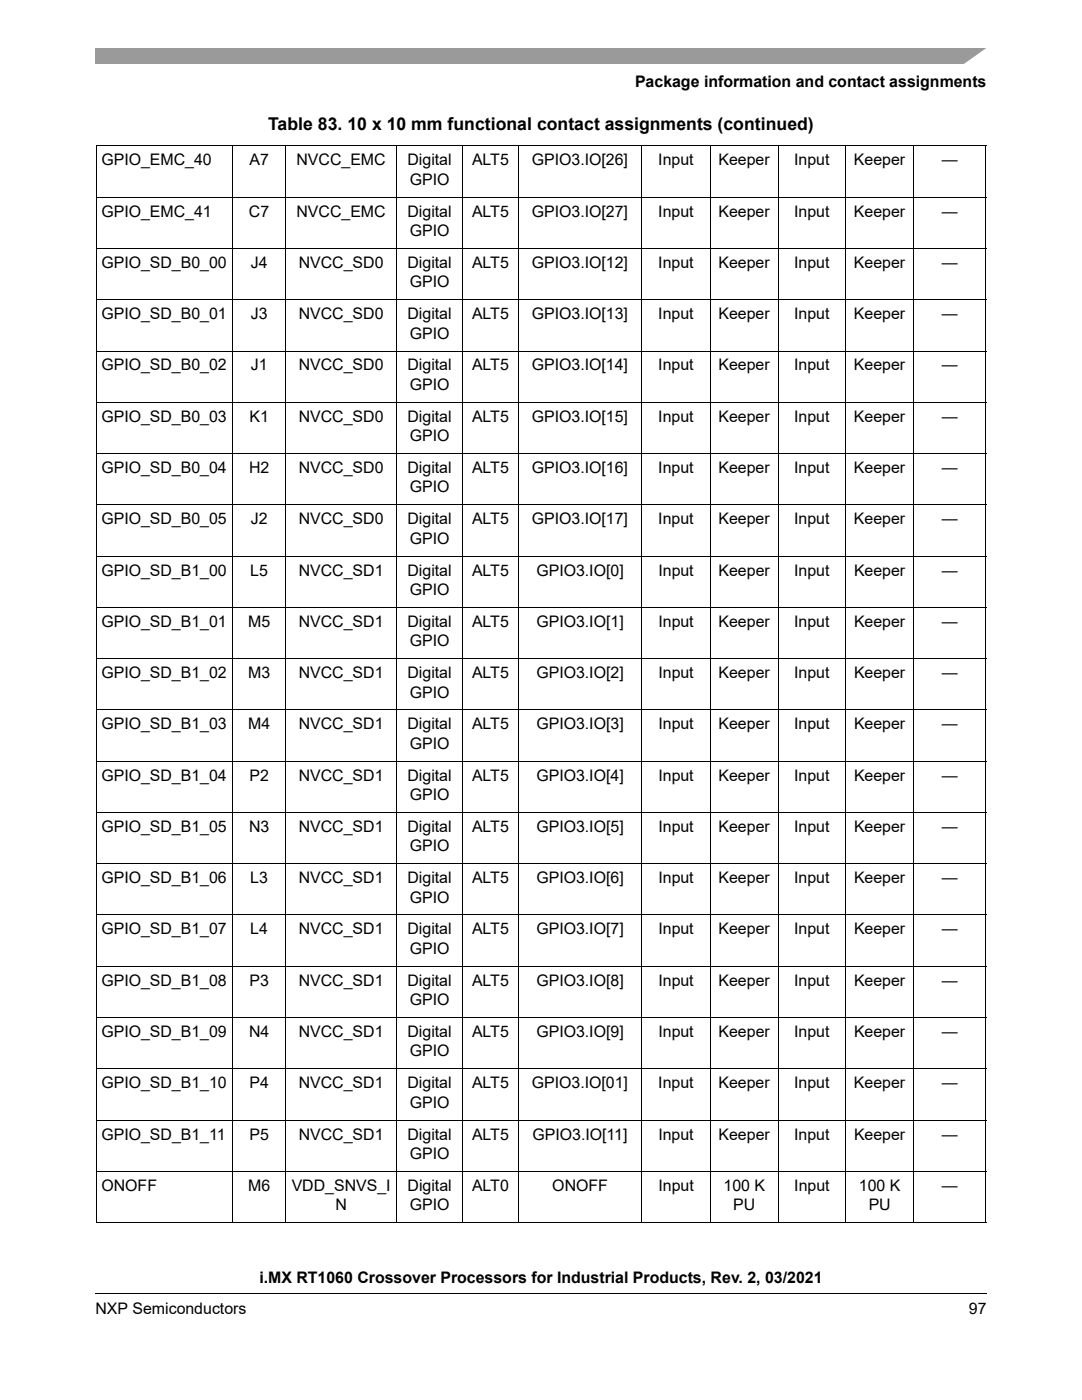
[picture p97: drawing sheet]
<svg xmlns="http://www.w3.org/2000/svg" width="216mm" height="279mm" viewBox="0 0 216 279" stroke-linecap="round" stroke-linejoin="round" font-family="sans-serif">
<defs><g id="words">
<text font-size="3.5" x="53.5" y="25.8">Table 83. 10 x 10 mm functional contact assignments (continued)</text>
<g font-size="3.2">
<text x="126.7" y="17.4">Package information and contact assignments</text>
<text x="20.2" y="33">GPIO_EMC_40</text>
<text x="49.8" y="33">A7</text>
<text x="59.2" y="33">NVCC_EMC</text>
<text x="81.3" y="33">Digital</text>
<text x="94.2" y="33">ALT5</text>
<text x="106.1" y="33">GPIO3.IO[26]</text>
<text x="131.4" y="33">Input</text>
<text x="143.4" y="33">Keeper</text>
<text x="158.5" y="33">Input</text>
<text x="170.4" y="33">Keeper</text>
<text x="187.9" y="33">—</text>
<text x="81.8" y="36.9">GPIO</text>
<text x="20.2" y="43.2">GPIO_EMC_41</text>
<text x="49.7" y="43.2">C7</text>
<text x="59.2" y="43.2">NVCC_EMC</text>
<text x="81.3" y="43.2">Digital</text>
<text x="81.8" y="47.1">GPIO</text>
<text x="94.2" y="43.2">ALT5</text>
<text x="106.1" y="43.2">GPIO3.IO[27]</text>
<text x="131.4" y="43.2">Input</text>
<text x="143.4" y="43.2">Keeper</text>
<text x="158.5" y="43.2">Input</text>
<text x="170.4" y="43.2">Keeper</text>
<text x="187.9" y="43.2">—</text>
<text x="20.2" y="53.5">GPIO_SD_B0_00</text>
<text x="50" y="53.5">J4</text>
<text x="59.6" y="53.5">NVCC_SD0</text>
<text x="81.3" y="53.5">Digital</text>
<text x="94.2" y="53.5">ALT5</text>
<text x="106.1" y="53.5">GPIO3.IO[12]</text>
<text x="131.4" y="53.5">Input</text>
<text x="143.4" y="53.5">Keeper</text>
<text x="158.5" y="53.5">Input</text>
<text x="170.4" y="53.5">Keeper</text>
<text x="187.9" y="53.5">—</text>
<text x="81.8" y="57.4">GPIO</text>
<text x="20.2" y="63.7">GPIO_SD_B0_01</text>
<text x="50" y="63.7">J3</text>
<text x="59.6" y="63.7">NVCC_SD0</text>
<text x="81.3" y="63.7">Digital</text>
<text x="94.2" y="63.7">ALT5</text>
<text x="106.1" y="63.7">GPIO3.IO[13]</text>
<text x="131.4" y="63.7">Input</text>
<text x="143.4" y="63.7">Keeper</text>
<text x="158.5" y="63.7">Input</text>
<text x="170.4" y="63.7">Keeper</text>
<text x="187.9" y="63.7">—</text>
<text x="81.8" y="67.6">GPIO</text>
<text x="20.2" y="73.9">GPIO_SD_B0_02</text>
<text x="50" y="73.9">J1</text>
<text x="59.6" y="73.9">NVCC_SD0</text>
<text x="81.3" y="73.9">Digital</text>
<text x="81.8" y="77.8">GPIO</text>
<text x="94.2" y="73.9">ALT5</text>
<text x="106.1" y="73.9">GPIO3.IO[14]</text>
<text x="131.4" y="73.9">Input</text>
<text x="143.4" y="73.9">Keeper</text>
<text x="158.5" y="73.9">Input</text>
<text x="170.4" y="73.9">Keeper</text>
<text x="187.9" y="73.9">—</text>
<text x="20.2" y="84.2">GPIO_SD_B0_03</text>
<text x="49.8" y="84.2">K1</text>
<text x="59.6" y="84.2">NVCC_SD0</text>
<text x="81.3" y="84.2">Digital</text>
<text x="81.8" y="88.1">GPIO</text>
<text x="94.2" y="84.2">ALT5</text>
<text x="106.1" y="84.2">GPIO3.IO[15]</text>
<text x="131.4" y="84.2">Input</text>
<text x="143.4" y="84.2">Keeper</text>
<text x="158.5" y="84.2">Input</text>
<text x="170.4" y="84.2">Keeper</text>
<text x="187.9" y="84.2">—</text>
<text x="20.2" y="94.4">GPIO_SD_B0_04</text>
<text x="49.7" y="94.4">H2</text>
<text x="59.6" y="94.4">NVCC_SD0</text>
<text x="81.3" y="94.4">Digital</text>
<text x="94.2" y="94.4">ALT5</text>
<text x="106.1" y="94.4">GPIO3.IO[16]</text>
<text x="131.4" y="94.4">Input</text>
<text x="143.4" y="94.4">Keeper</text>
<text x="158.5" y="94.4">Input</text>
<text x="170.4" y="94.4">Keeper</text>
<text x="187.9" y="94.4">—</text>
<text x="81.8" y="98.3">GPIO</text>
<text x="20.2" y="104.6">GPIO_SD_B0_05</text>
<text x="50" y="104.6">J2</text>
<text x="59.6" y="104.6">NVCC_SD0</text>
<text x="81.3" y="104.6">Digital</text>
<text x="94.2" y="104.6">ALT5</text>
<text x="106.1" y="104.6">GPIO3.IO[17]</text>
<text x="131.4" y="104.6">Input</text>
<text x="143.4" y="104.6">Keeper</text>
<text x="158.5" y="104.6">Input</text>
<text x="170.4" y="104.6">Keeper</text>
<text x="187.9" y="104.6">—</text>
<text x="81.8" y="108.5">GPIO</text>
<text x="20.2" y="114.9">GPIO_SD_B1_00</text>
<text x="49.9" y="114.9">L5</text>
<text x="59.6" y="114.9">NVCC_SD1</text>
<text x="81.3" y="114.9">Digital</text>
<text x="81.8" y="118.7">GPIO</text>
<text x="94.2" y="114.9">ALT5</text>
<text x="107" y="114.9">GPIO3.IO[0]</text>
<text x="131.4" y="114.9">Input</text>
<text x="143.4" y="114.9">Keeper</text>
<text x="158.5" y="114.9">Input</text>
<text x="170.4" y="114.9">Keeper</text>
<text x="187.9" y="114.9">—</text>
<text x="20.2" y="125.1">GPIO_SD_B1_01</text>
<text x="49.5" y="125.1">M5</text>
<text x="59.6" y="125.1">NVCC_SD1</text>
<text x="81.3" y="125.1">Digital</text>
<text x="94.2" y="125.1">ALT5</text>
<text x="107" y="125.1">GPIO3.IO[1]</text>
<text x="131.4" y="125.1">Input</text>
<text x="143.4" y="125.1">Keeper</text>
<text x="158.5" y="125.1">Input</text>
<text x="170.4" y="125.1">Keeper</text>
<text x="187.9" y="125.1">—</text>
<text x="81.8" y="129">GPIO</text>
<text x="20.2" y="135.3">GPIO_SD_B1_02</text>
<text x="49.5" y="135.3">M3</text>
<text x="59.6" y="135.3">NVCC_SD1</text>
<text x="81.3" y="135.3">Digital</text>
<text x="94.2" y="135.3">ALT5</text>
<text x="107" y="135.3">GPIO3.IO[2]</text>
<text x="131.4" y="135.3">Input</text>
<text x="143.4" y="135.3">Keeper</text>
<text x="158.5" y="135.3">Input</text>
<text x="170.4" y="135.3">Keeper</text>
<text x="187.9" y="135.3">—</text>
<text x="81.8" y="139.2">GPIO</text>
<text x="20.2" y="145.6">GPIO_SD_B1_03</text>
<text x="49.5" y="145.6">M4</text>
<text x="59.6" y="145.6">NVCC_SD1</text>
<text x="81.3" y="145.6">Digital</text>
<text x="81.8" y="149.4">GPIO</text>
<text x="94.2" y="145.6">ALT5</text>
<text x="107" y="145.6">GPIO3.IO[3]</text>
<text x="131.4" y="145.6">Input</text>
<text x="143.4" y="145.6">Keeper</text>
<text x="158.5" y="145.6">Input</text>
<text x="170.4" y="145.6">Keeper</text>
<text x="187.9" y="145.6">—</text>
<text x="20.2" y="155.8">GPIO_SD_B1_04</text>
<text x="49.8" y="155.8">P2</text>
<text x="59.6" y="155.8">NVCC_SD1</text>
<text x="81.3" y="155.8">Digital</text>
<text x="94.2" y="155.8">ALT5</text>
<text x="107" y="155.8">GPIO3.IO[4]</text>
<text x="131.4" y="155.8">Input</text>
<text x="143.4" y="155.8">Keeper</text>
<text x="158.5" y="155.8">Input</text>
<text x="170.4" y="155.8">Keeper</text>
<text x="187.9" y="155.8">—</text>
<text x="81.8" y="159.7">GPIO</text>
<text x="20.2" y="166">GPIO_SD_B1_05</text>
<text x="49.7" y="166">N3</text>
<text x="59.6" y="166">NVCC_SD1</text>
<text x="81.3" y="166">Digital</text>
<text x="94.2" y="166">ALT5</text>
<text x="107" y="166">GPIO3.IO[5]</text>
<text x="131.4" y="166">Input</text>
<text x="143.4" y="166">Keeper</text>
<text x="158.5" y="166">Input</text>
<text x="170.4" y="166">Keeper</text>
<text x="187.9" y="166">—</text>
<text x="81.8" y="169.9">GPIO</text>
<text x="20.2" y="176.3">GPIO_SD_B1_06</text>
<text x="49.9" y="176.3">L3</text>
<text x="59.6" y="176.3">NVCC_SD1</text>
<text x="81.3" y="176.3">Digital</text>
<text x="94.2" y="176.3">ALT5</text>
<text x="107" y="176.3">GPIO3.IO[6]</text>
<text x="131.4" y="176.3">Input</text>
<text x="143.4" y="176.3">Keeper</text>
<text x="158.5" y="176.3">Input</text>
<text x="170.4" y="176.3">Keeper</text>
<text x="187.9" y="176.3">—</text>
<text x="81.8" y="180.1">GPIO</text>
<text x="20.2" y="186.5">GPIO_SD_B1_07</text>
<text x="49.9" y="186.5">L4</text>
<text x="59.6" y="186.5">NVCC_SD1</text>
<text x="81.3" y="186.5">Digital</text>
<text x="81.8" y="190.4">GPIO</text>
<text x="94.2" y="186.5">ALT5</text>
<text x="107" y="186.5">GPIO3.IO[7]</text>
<text x="131.4" y="186.5">Input</text>
<text x="143.4" y="186.5">Keeper</text>
<text x="158.5" y="186.5">Input</text>
<text x="170.4" y="186.5">Keeper</text>
<text x="187.9" y="186.5">—</text>
<text x="20.2" y="196.7">GPIO_SD_B1_08</text>
<text x="49.8" y="196.7">P3</text>
<text x="59.6" y="196.7">NVCC_SD1</text>
<text x="81.3" y="196.7">Digital</text>
<text x="94.2" y="196.7">ALT5</text>
<text x="107" y="196.7">GPIO3.IO[8]</text>
<text x="131.4" y="196.7">Input</text>
<text x="143.4" y="196.7">Keeper</text>
<text x="158.5" y="196.7">Input</text>
<text x="170.4" y="196.7">Keeper</text>
<text x="187.9" y="196.7">—</text>
<text x="81.8" y="200.6">GPIO</text>
<text x="20.2" y="206.9">GPIO_SD_B1_09</text>
<text x="49.7" y="206.9">N4</text>
<text x="59.6" y="206.9">NVCC_SD1</text>
<text x="81.3" y="206.9">Digital</text>
<text x="94.2" y="206.9">ALT5</text>
<text x="107" y="206.9">GPIO3.IO[9]</text>
<text x="131.4" y="206.9">Input</text>
<text x="143.4" y="206.9">Keeper</text>
<text x="158.5" y="206.9">Input</text>
<text x="170.4" y="206.9">Keeper</text>
<text x="187.9" y="206.9">—</text>
<text x="81.8" y="210.8">GPIO</text>
<text x="20.2" y="217.2">GPIO_SD_B1_10</text>
<text x="49.8" y="217.2">P4</text>
<text x="59.6" y="217.2">NVCC_SD1</text>
<text x="81.3" y="217.2">Digital</text>
<text x="81.8" y="221">GPIO</text>
<text x="94.2" y="217.2">ALT5</text>
<text x="106.1" y="217.2">GPIO3.IO[01]</text>
<text x="131.4" y="217.2">Input</text>
<text x="143.4" y="217.2">Keeper</text>
<text x="158.5" y="217.2">Input</text>
<text x="170.4" y="217.2">Keeper</text>
<text x="187.9" y="217.2">—</text>
<text x="20.2" y="227.4">GPIO_SD_B1_11</text>
<text x="49.8" y="227.4">P5</text>
<text x="59.6" y="227.4">NVCC_SD1</text>
<text x="81.3" y="227.4">Digital</text>
<text x="94.2" y="227.4">ALT5</text>
<text x="106.3" y="227.4">GPIO3.IO[11]</text>
<text x="131.4" y="227.4">Input</text>
<text x="143.4" y="227.4">Keeper</text>
<text x="158.5" y="227.4">Input</text>
<text x="170.4" y="227.4">Keeper</text>
<text x="187.9" y="227.4">—</text>
<text x="81.8" y="231.3">GPIO</text>
<text x="20.2" y="237.6">ONOFF</text>
<text x="49.5" y="237.6">M6</text>
<text x="58.2" y="237.6">VDD_SNVS_I</text>
<text x="81.3" y="237.6">Digital</text>
<text x="94.2" y="237.6">ALT0</text>
<text x="110.2" y="237.6">ONOFF</text>
<text x="131.4" y="237.6">Input</text>
<text x="144.4" y="237.6">100 K</text>
<text x="158.5" y="237.6">Input</text>
<text x="171.4" y="237.6">100 K</text>
<text x="187.9" y="237.6">—</text>
<text x="66.9" y="241.5">N</text>
<text x="81.8" y="241.5">GPIO</text>
<text x="146.3" y="241.5">PU</text>
<text x="173.3" y="241.5">PU</text>
<text x="51.8" y="256.1">i.MX RT1060 Crossover Processors for Industrial Products, Rev. 2, 03/2021</text>
<text x="19" y="262.3">NXP Semiconductors</text>
<text x="193.3" y="262.3">97</text>
</g>
</g></defs>
<path d="M19 258v.2z" fill="#000"/>
<path d="M19 258.1h177.8" fill="none" stroke="#000" stroke-width=".2"/>
<path d="M19 9.5h177.8v3.2h-177.8z" fill="#9a9a9a"/>
<path d="M192 13l5.3-3.8h1.5v3.8z" fill="#fff"/>
<g fill="none" stroke="#000" stroke-width=".2">
<path d="M19.1 29.1h177.7M19.1 39.4h177.7M19.2 29.2v214.7M46.4 29v215.1M57 29v215.1M79.1 29v215.1M92.3 29v215.1M103.4 29v215.1M128.1 29v215.1M141.8 29v215.1M155.3 29v215.1M168.8 29v215.1"/>
<path d="M182.3 29v215.1M196.7 29.2v214.7M19.1 49.6h177.7M19.1 59.8h177.7M19.1 70.1h177.7M19.1 80.3h177.7M19.1 90.5h177.7M19.1 100.8h177.7M19.1 111h177.7M19.1 121.2h177.7M19.1 131.4h177.7M19.1 141.7h177.7"/>
<path d="M19.1 151.9h177.7M19.1 162.1h177.7M19.1 172.4h177.7M19.1 182.6h177.7M19.1 192.8h177.7M19.1 203.1h177.7M19.1 213.3h177.7M19.1 223.5h177.7M19.1 233.8h177.7M19.1 244h177.7"/>
</g>
<use href="#words"/>
</svg>
